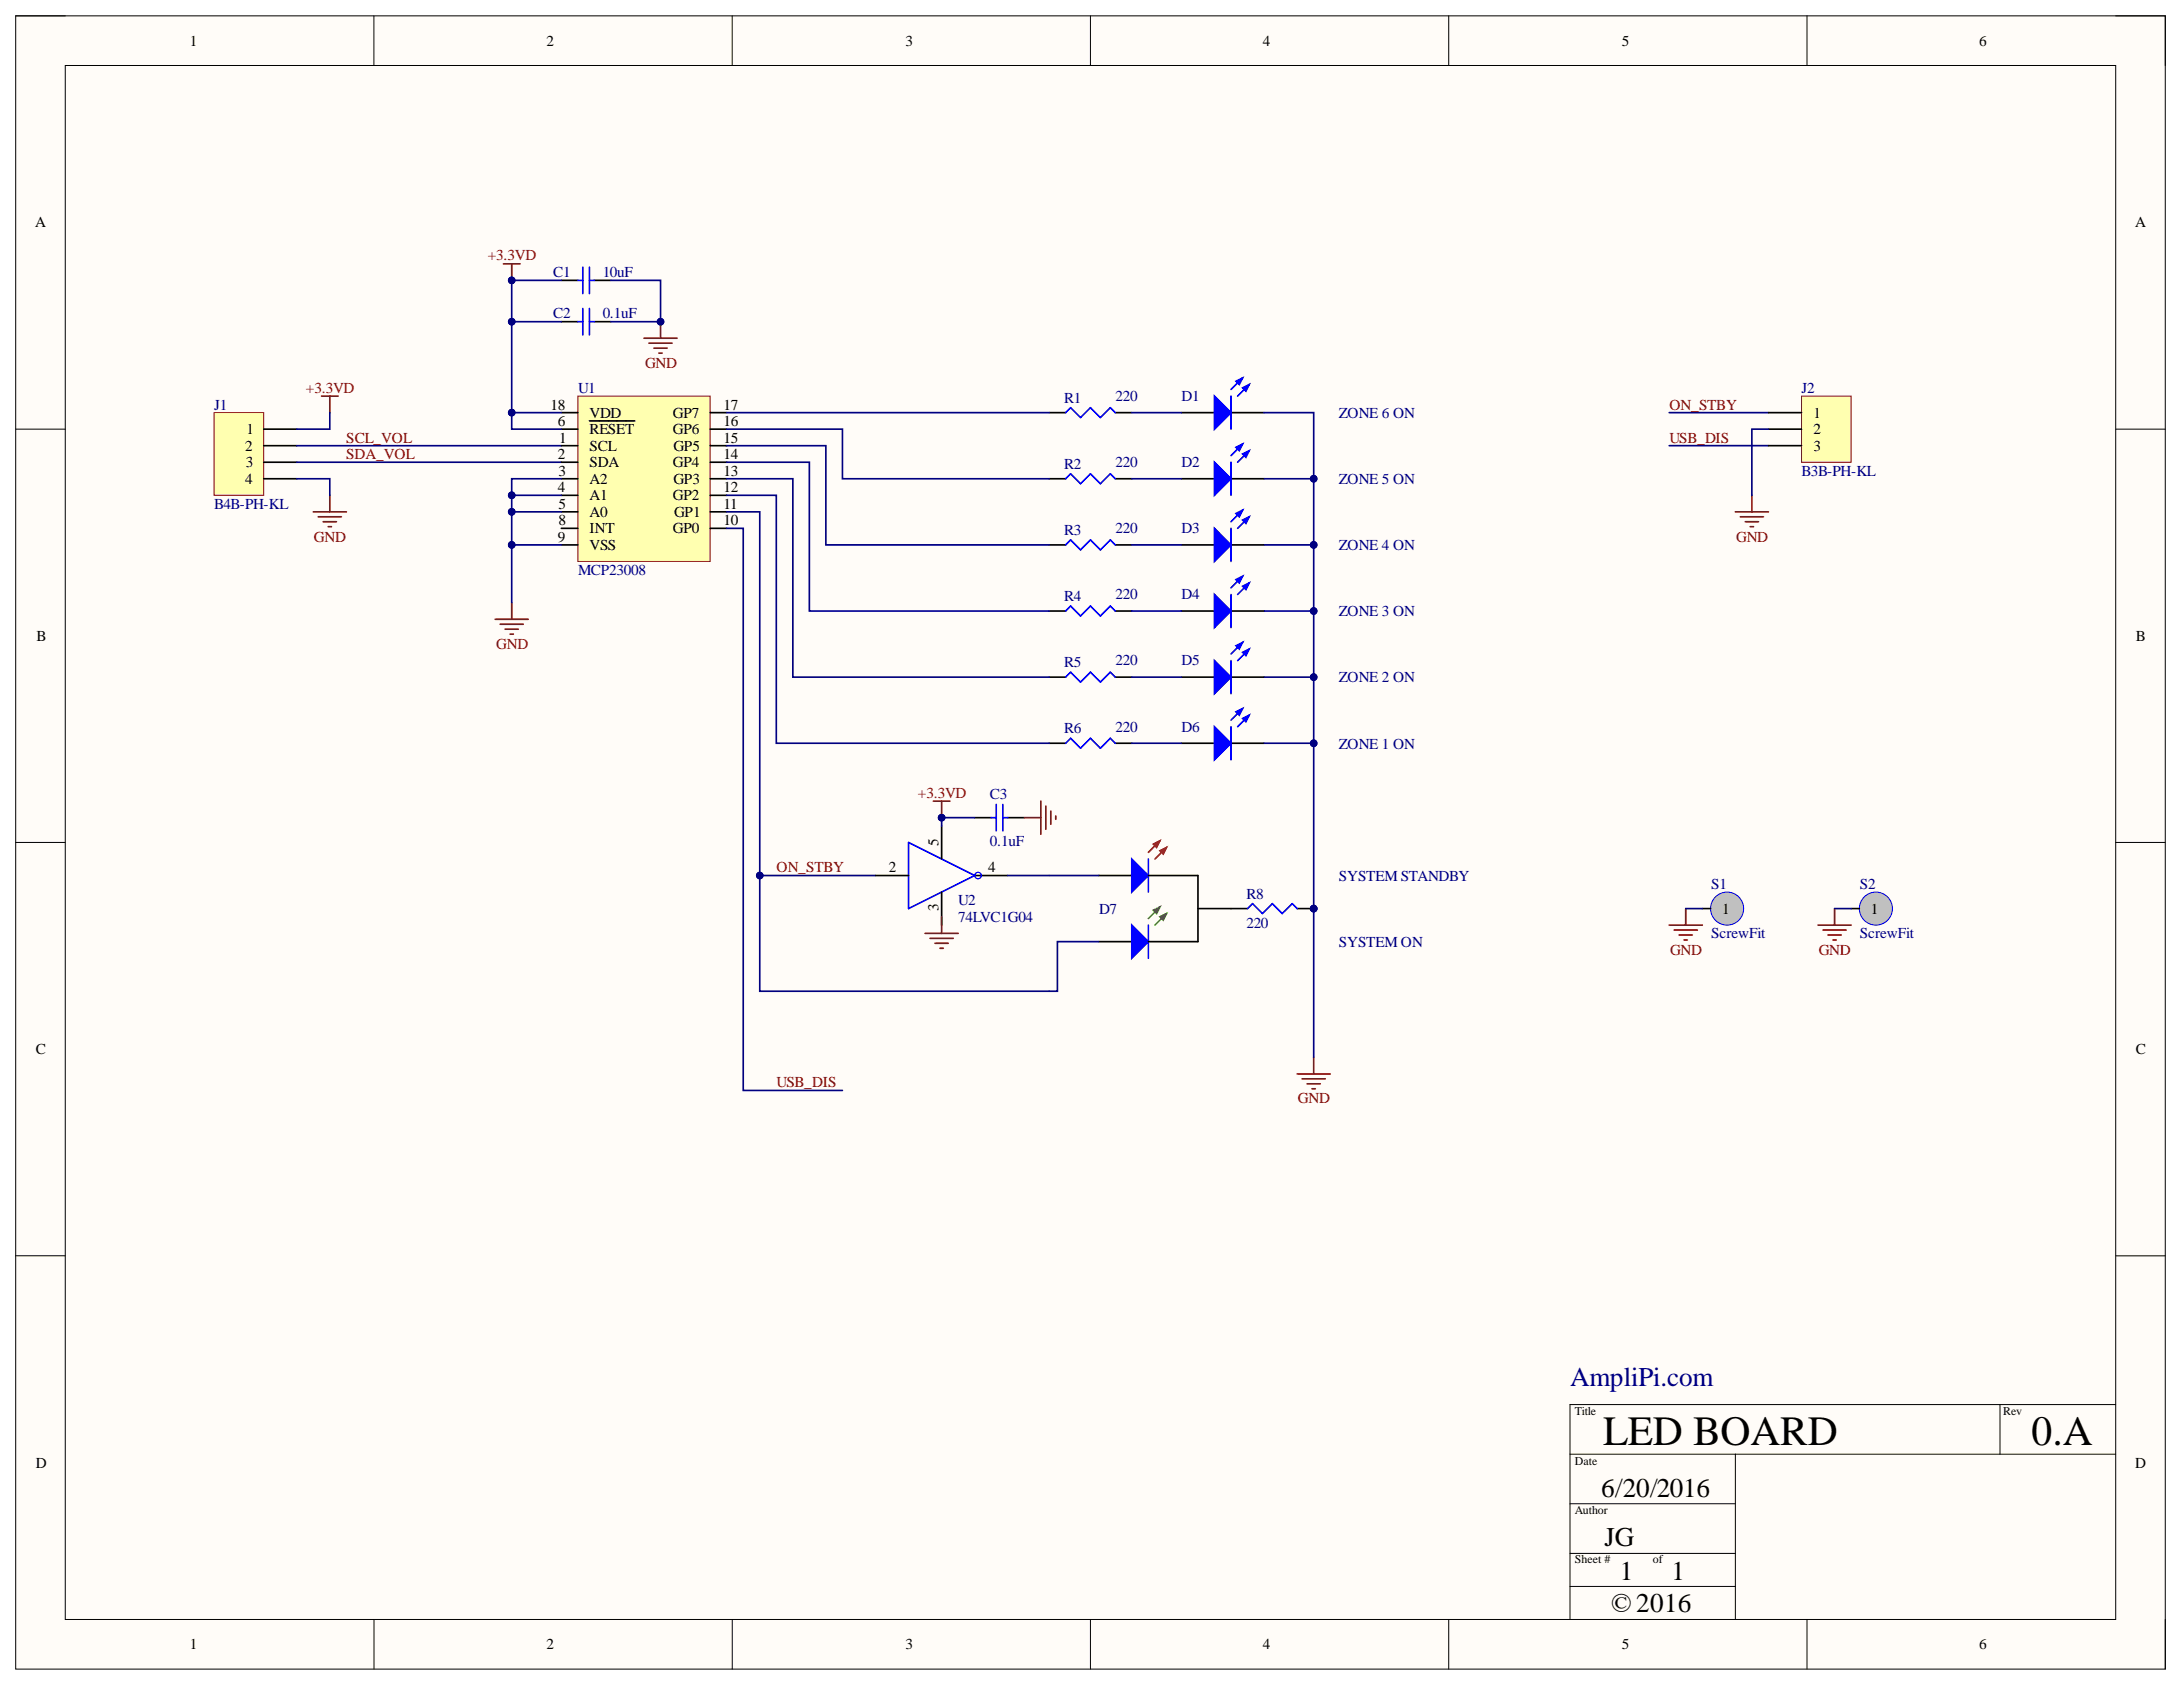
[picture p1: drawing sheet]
<svg xmlns="http://www.w3.org/2000/svg" width="279mm" height="216mm" viewBox="0 0 279 216" stroke-linecap="round" stroke-linejoin="round" font-family="sans-serif">
<defs><g id="words">
<g font-size="5.3">
<text x="205.2" y="184.9">LED BOARD</text>
<text x="260" y="184.9">0.A</text>
</g>
<text font-size="3.5" fill="#000080" x="201" y="177.4">AmpliPi.com</text>
<g font-size="3.5">
<text x="204.9" y="191.5">6/20/2016</text>
<text x="205.4" y="197.9">JG</text>
<text x="207.3" y="202.3">1</text>
<text x="213.9" y="202.3">1</text>
<text x="206.2" y="206.3">©2016</text>
</g>
<g font-size="1.9">
<text x="24.3" y="5.8">1</text>
<text x="70" y="5.8">2</text>
<text x="115.9" y="5.8">3</text>
<text x="161.6" y="5.8">4</text>
<text x="207.6" y="5.8">5</text>
<text x="253.3" y="5.8">6</text>
<text x="4.5" y="29.1">A</text>
<text x="273.3" y="29.1">A</text>
<text x="70.5" y="52.4">18</text>
<text x="75.4" y="53.4">VDD</text>
<text x="86.1" y="53.4">GP7</text>
<text x="92.6" y="52.4">17</text>
<text x="232.1" y="53.4">1</text>
<text x="31.4" y="57.7">2</text>
<text x="31.5" y="59.8">3</text>
<text x="31.6" y="55.6">1</text>
<text x="71.4" y="58.8">2</text>
<text x="71.4" y="54.5">6</text>
<text x="71.6" y="56.7">1</text>
<text x="75.4" y="59.8">SDA</text>
<text x="75.4" y="57.7">SCL</text>
<text x="75.4" y="55.6">RESET</text>
<text x="86.1" y="55.6">GP6</text>
<text x="86.1" y="59.8">GP4</text>
<text x="86.2" y="57.7">GP5</text>
<text x="92.6" y="54.5">16</text>
<text x="92.6" y="56.7">15</text>
<text x="92.6" y="58.8">14</text>
<text x="232.1" y="55.6">2</text>
<text x="232.1" y="57.7">3</text>
<text x="31.4" y="61.9">4</text>
<text x="71.4" y="63">4</text>
<text x="71.5" y="65.1">5</text>
<text x="71.5" y="60.9">3</text>
<text x="75.4" y="64">A1</text>
<text x="75.4" y="61.9">A2</text>
<text x="86.1" y="64">GP2</text>
<text x="86.2" y="61.9">GP3</text>
<text x="92.6" y="60.9">13</text>
<text x="92.6" y="63">12</text>
<text x="92.6" y="65.1">11</text>
<text x="71.4" y="69.3">9</text>
<text x="71.5" y="67.2">8</text>
<text x="75.4" y="66.1">A0</text>
<text x="75.4" y="68.2">INT</text>
<text x="75.4" y="70.4">VSS</text>
<text x="86.1" y="68.2">GP0</text>
<text x="86.3" y="66.1">GP1</text>
<text x="92.6" y="67.2">10</text>
<text x="4.7" y="82">B</text>
<text x="273.4" y="82">B</text>
<text x="113.8" y="111.6">2</text>
<text x="120.1" y="108.2" transform="rotate(-90 120.1 108.2)">5</text>
<text x="126.5" y="111.6">4</text>
<text x="120.1" y="116.6" transform="rotate(-90 120.1 116.6)">3</text>
<text x="220.4" y="116.9">1</text>
<text x="239.5" y="116.9">1</text>
<text x="4.6" y="134.9">C</text>
<text x="273.4" y="134.9">C</text>
<text x="4.6" y="187.8">D</text>
<text x="273.3" y="187.8">D</text>
<text x="24.3" y="211.1">1</text>
<text x="70" y="211.1">2</text>
<text x="115.9" y="211.1">3</text>
<text x="161.6" y="211.1">4</text>
<text x="207.6" y="211.1">5</text>
<text x="253.3" y="211.1">6</text>
</g>
<g font-size="1.9" fill="#800000">
<text x="62.4" y="33.3">+3.3VD</text>
<text x="82.6" y="47.1">GND</text>
<text x="39.2" y="50.3">+3.3VD</text>
<text x="213.7" y="52.4">ON_STBY</text>
<text x="44.3" y="56.7">SCL_VOL</text>
<text x="44.3" y="58.8">SDA_VOL</text>
<text x="213.7" y="56.7">USB_DIS</text>
<text x="40.2" y="69.3">GND</text>
<text x="222.2" y="69.3">GND</text>
<text x="63.5" y="83">GND</text>
<text x="117.5" y="102.1">+3.3VD</text>
<text x="99.4" y="111.6">ON_STBY</text>
<text x="213.7" y="122.2">GND</text>
<text x="232.8" y="122.2">GND</text>
<text x="99.4" y="139.1">USB_DIS</text>
<text x="166.1" y="141.2">GND</text>
</g>
<g font-size="1.9" fill="#000080">
<text x="70.8" y="35.4">C1</text>
<text x="77.1" y="35.4">10uF</text>
<text x="70.8" y="40.8">C2</text>
<text x="77.1" y="40.8">0.1uF</text>
<text x="27.4" y="52.4">J1</text>
<text x="74" y="50.3">U1</text>
<text x="136.2" y="51.6">R1</text>
<text x="142.8" y="51.3">220</text>
<text x="151.2" y="51.3">D1</text>
<text x="171.4" y="53.4">ZONE 6 ON</text>
<text x="230.6" y="50.3">J2</text>
<text x="142.8" y="59.8">220</text>
<text x="151.2" y="59.8">D2</text>
<text x="27.4" y="65.1">B4B-PH-KL</text>
<text x="136.2" y="60">R2</text>
<text x="171.4" y="61.9">ZONE 5 ON</text>
<text x="230.6" y="60.9">B3B-PH-KL</text>
<text x="136.2" y="68.5">R3</text>
<text x="142.8" y="68.2">220</text>
<text x="151.2" y="68.2">D3</text>
<text x="171.4" y="70.4">ZONE 4 ON</text>
<text x="74" y="73.6">MCP23008</text>
<text x="136.2" y="77">R4</text>
<text x="142.8" y="76.7">220</text>
<text x="151.2" y="76.7">D4</text>
<text x="171.4" y="78.8">ZONE 3 ON</text>
<text x="136.2" y="85.4">R5</text>
<text x="142.8" y="85.2">220</text>
<text x="151.2" y="85.2">D5</text>
<text x="171.4" y="87.3">ZONE 2 ON</text>
<text x="136.2" y="93.9">R6</text>
<text x="142.8" y="93.7">220</text>
<text x="151.2" y="93.7">D6</text>
<text x="171.4" y="95.8">ZONE 1 ON</text>
<text x="126.7" y="102.3">C3</text>
<text x="126.7" y="108.2">0.1uF</text>
<text x="171.4" y="112.7">SYSTEM STANDBY</text>
<text x="219" y="113.7">S1</text>
<text x="238" y="113.7">S2</text>
<text x="122.6" y="115.8">U2</text>
<text x="122.6" y="118">74LVC1G04</text>
<text x="140.7" y="116.9">D7</text>
<text x="159.5" y="115">R8</text>
<text x="159.5" y="118.8">220</text>
<text x="171.4" y="121.2">SYSTEM ON</text>
<text x="219" y="120.1">ScrewFit</text>
<text x="238" y="120.1">ScrewFit</text>
</g>
<g font-size="1.5">
<text x="201.6" y="181.1">Title</text>
<text x="256.4" y="181.1">Rev</text>
<text x="201.6" y="187.5">Date</text>
<text x="201.6" y="193.8">Author</text>
<text x="201.6" y="200">Sheet #</text>
<text x="211.5" y="200">of</text>
</g>
</g></defs>
<path d="M2 2h275.1v211.6h-275.1z" fill-rule="evenodd" fill="#fffcf8"/>
<path d="M2 2h275.1v211.6h-275.1z" fill="none" stroke="#000" stroke-width=".13"/>
<path d="M8.4 8.4h262.4v198.9h-262.4z" fill-rule="evenodd" fill="#fffcf8"/>
<g fill="none" stroke="#000" stroke-width=".13">
<path d="M2 2h6.4M8.4 8.4h262.4v198.9h-262.4zM47.9 2v6.4M93.7 2v6.4M139.6 2v6.4M185.4 2v6.4M231.3 2v6.4M270.8 2h6.3v6.4M2 54.9h6.4M270.8 54.9h6.3M2 107.8h6.4M270.8 107.8h6.3"/>
<path d="M2 160.7h6.4M256 179.8v6.3M270.8 160.7h6.3M270.8 179.8h-69.9v27.5M200.9 186.1h69.9M200.9 192.4h21.2M200.9 198.8h21.2M222.1 186.1v21.2M47.9 207.3v6.3M93.7 207.3v6.3M139.6 207.3v6.3M185.4 207.3v6.3"/>
<path d="M200.9 203h21.2M231.3 207.3v6.3M277.1 207.3v6.3"/>
</g>
<path d="M27.4 52.8h6.3v10.6h-6.3z" fill-rule="evenodd" fill="#ffffb0"/>
<path d="M27.4 52.8h6.3v10.6h-6.3z" fill="none" stroke="#800000" stroke-width=".13"/>
<path d="M33.7 54.9h4.3M33.7 57h4.3M33.7 59.2h4.3M151.2 52.8h4.2M157.6 52.8h4.2M33.7 61.3h4.3" fill="none" stroke="#000" stroke-width=".21"/>
<path d="M41.2 50.7h2.1M42.2 50.7v2.1M40.1 65.5h4.2M40.7 66.1h3M41.4 66.8h1.7M42 67.4h.4M42.2 63.4v2.1" fill="none" stroke="#800000" stroke-width=".21"/>
<path d="M38 57h33.8M38 59.2h33.8M42.2 52.8v2.1h-4.2M38 61.3h4.2v2.1" fill="none" stroke="#000080" stroke-width=".21"/>
<path d="M155.4 50.7l2.2 2.1-2.2 2.1z" fill="#00f"/>
<path d="M155.4 50.7l2.2 2.1-2.2 2.1zM159 48.4l-1.4 1.4M159.9 49.2l-1.5 1.5" fill="none" stroke="#00f" stroke-width=".21"/>
<path d="M159 49.6l.9-.4-.4 .9z" fill="#00f"/>
<path d="M159 49.6l.9-.4-.4 .9z" fill="none" stroke="#00f" stroke-width=".21"/>
<path d="M158.2 48.8l.8-.4-.4 .8z" fill="#00f"/>
<path d="M157.6 50.7v4.2M158.2 48.8l.8-.4-.4 .8z" fill="none" stroke="#00f" stroke-width=".21"/>
<path d="M151.2 61.3h4.2M157.6 61.3h4.2" fill="none" stroke="#000" stroke-width=".21"/>
<path d="M155.4 59.2l2.2 2.1-2.2 2.1z" fill="#00f"/>
<path d="M155.4 59.2l2.2 2.1-2.2 2.1zM159 56.8l-1.4 1.5M159.9 57.7l-1.5 1.5" fill="none" stroke="#00f" stroke-width=".21"/>
<path d="M159 58.1l.9-.4-.4 .8z" fill="#00f"/>
<path d="M159 58.1l.9-.4-.4 .8z" fill="none" stroke="#00f" stroke-width=".21"/>
<path d="M158.2 57.3l.8-.5-.4 .9z" fill="#00f"/>
<path d="M157.6 59.2v4.2M158.2 57.3l.8-.5-.4 .9z" fill="none" stroke="#00f" stroke-width=".21"/>
<path d="M140.6 120.5h4.3" fill="none" stroke="#000" stroke-width=".21"/>
<path d="M144.9 118.4l2.1 2.1-2.1 2.1z" fill="#00f"/>
<path d="M144.9 118.4l2.1 2.1-2.1 2.1z" fill="none" stroke="#00f" stroke-width=".21"/>
<path d="M148.5 116.1l-1.5 1.5M149.3 116.9l-1.5 1.5" fill="none" stroke="#00bf00" stroke-width=".21"/>
<path d="M148.5 117.3l.8-.4-.4 .9z" fill="#00bf00"/>
<path d="M148.5 117.3l.8-.4-.4 .9z" fill="none" stroke="#00bf00" stroke-width=".21"/>
<path d="M147.6 116.5l.9-.4-.5 .8z" fill="#00bf00"/>
<path d="M147.6 116.5l.9-.4-.5 .8z" fill="none" stroke="#00bf00" stroke-width=".21"/>
<path d="M147 118.4v4.2" fill="none" stroke="#00f" stroke-width=".21"/>
<path d="M140.6 112h4.3M153.3 116.3h4.3" fill="none" stroke="#000" stroke-width=".21"/>
<path d="M144.9 109.9l2.1 2.1-2.1 2.2z" fill="#00f"/>
<path d="M144.9 109.9l2.1 2.1-2.1 2.2z" fill="none" stroke="#00f" stroke-width=".21"/>
<path d="M148.5 107.6l-1.5 1.5M149.3 108.5l-1.5 1.4" fill="none" stroke="#f00" stroke-width=".21"/>
<path d="M148.5 108.9l.8-.4-.4 .8z" fill="#f00"/>
<path d="M148.5 108.9l.8-.4-.4 .8z" fill="none" stroke="#f00" stroke-width=".21"/>
<path d="M147.6 108l.9-.4-.5 .9z" fill="#f00"/>
<path d="M147.6 108l.9-.4-.5 .9z" fill="none" stroke="#f00" stroke-width=".21"/>
<path d="M136.4 52.8l.6-.6 1.3 1.2 1.3-1.2 1.2 1.2 1.3-1.2 .6 .6M147 109.9v4.3" fill="none" stroke="#00f" stroke-width=".21"/>
<path d="M134.3 52.8h2.1M142.7 52.8h2.2M147 112h6.3v8.5h-6.3" fill="none" stroke="#000" stroke-width=".21"/>
<circle cx="168.1" cy="116.3" r=".42" fill="#000080"/>
<circle cx="168.1" cy="116.3" r=".42" fill="none" stroke="#000080" stroke-width=".13"/>
<path d="M157.6 116.3h2.1M166 116.3h2.1" fill="none" stroke="#000" stroke-width=".21"/>
<circle cx="168.1" cy="116.3" r=".42" fill="#000080"/>
<circle cx="168.1" cy="116.3" r=".42" fill="none" stroke="#000080" stroke-width=".13"/>
<path d="M159.7 116.3l.6-.7 1.3 1.3 1.2-1.3 1.3 1.3 1.3-1.3 .6 .7" fill="none" stroke="#00f" stroke-width=".21"/>
<path d="M74 50.7h16.9v21.2h-16.9z" fill-rule="evenodd" fill="#ffffb0"/>
<path d="M74 50.7h16.9v21.2h-16.9z" fill="none" stroke="#800000" stroke-width=".13"/>
<g fill="none" stroke="#000" stroke-width=".21">
<path d="M71.8 59.2h2.2M71.8 57h2.2M71.8 54.9h2.2M71.8 52.8h2.2M75.4 53.9h5.8M90.9 59.2h2.1M90.9 57h2.1M90.9 54.9h2.1M90.9 52.8h2.1M71.8 65.5h2.2M71.8 63.4h2.2M71.8 61.3h2.2"/>
<path d="M71.8 67.6h2.2M71.8 69.7h2.2M90.9 65.5h2.1M90.9 63.4h2.1M90.9 61.3h2.1M90.9 67.6h2.1"/>
</g>
<path d="M64.4 33.8h2.2M65.5 33.8v2.1" fill="none" stroke="#800000" stroke-width=".21"/>
<circle cx="65.5" cy="35.9" r=".42" fill="#000080"/>
<circle cx="65.5" cy="35.9" r=".42" fill="none" stroke="#000080" stroke-width=".13"/>
<path d="M65.5 52.8v2.1h6.3" fill="none" stroke="#000080" stroke-width=".21"/>
<circle cx="65.5" cy="52.8" r=".42" fill="#000080"/>
<circle cx="65.5" cy="52.8" r=".42" fill="none" stroke="#000080" stroke-width=".13"/>
<path d="M63.4 79.3h4.2M64 79.9h3M65.5 77.1v2.2M64.6 80.5h1.7M65.3 81.2h.4" fill="none" stroke="#800000" stroke-width=".21"/>
<path d="M65.5 63.4h6.3" fill="none" stroke="#000080" stroke-width=".21"/>
<circle cx="65.5" cy="63.4" r=".42" fill="#000080"/>
<circle cx="65.5" cy="63.4" r=".42" fill="none" stroke="#000080" stroke-width=".13"/>
<path d="M65.5 65.5h6.3" fill="none" stroke="#000080" stroke-width=".21"/>
<circle cx="65.5" cy="65.5" r=".42" fill="#000080"/>
<circle cx="65.5" cy="65.5" r=".42" fill="none" stroke="#000080" stroke-width=".13"/>
<path d="M71.8 61.3h-6.3v15.8" fill="none" stroke="#000080" stroke-width=".21"/>
<circle cx="65.5" cy="63.4" r=".42" fill="#000080"/>
<circle cx="65.5" cy="63.4" r=".42" fill="none" stroke="#000080" stroke-width=".13"/>
<circle cx="65.5" cy="65.5" r=".42" fill="#000080"/>
<circle cx="65.5" cy="65.5" r=".42" fill="none" stroke="#000080" stroke-width=".13"/>
<circle cx="65.5" cy="69.7" r=".42" fill="#000080"/>
<circle cx="65.5" cy="69.7" r=".42" fill="none" stroke="#000080" stroke-width=".13"/>
<path d="M65.5 69.7h6.3" fill="none" stroke="#000080" stroke-width=".21"/>
<circle cx="65.5" cy="69.7" r=".42" fill="#000080"/>
<circle cx="65.5" cy="69.7" r=".42" fill="none" stroke="#000080" stroke-width=".13"/>
<path d="M134.3 61.3h2.1M142.7 61.3h2.2M151.2 69.7h4.2M157.6 69.7h4.2" fill="none" stroke="#000" stroke-width=".21"/>
<path d="M136.4 61.3l.6-.7 1.3 1.3 1.3-1.3 1.2 1.3 1.3-1.3 .6 .7" fill="none" stroke="#00f" stroke-width=".21"/>
<path d="M155.4 67.6l2.2 2.1-2.2 2.2z" fill="#00f"/>
<path d="M155.4 67.6l2.2 2.1-2.2 2.2zM159 65.3l-1.4 1.5M159.9 66.1l-1.5 1.5" fill="none" stroke="#00f" stroke-width=".21"/>
<path d="M159 66.6l.9-.5-.4 .9z" fill="#00f"/>
<path d="M159 66.6l.9-.5-.4 .9z" fill="none" stroke="#00f" stroke-width=".21"/>
<path d="M158.2 65.7l.8-.4-.4 .8z" fill="#00f"/>
<path d="M157.6 67.6v4.3M158.2 65.7l.8-.4-.4 .8z" fill="none" stroke="#00f" stroke-width=".21"/>
<path d="M151.2 78.2h4.2M157.6 78.2h4.2" fill="none" stroke="#000" stroke-width=".21"/>
<path d="M155.4 76.1l2.2 2.1-2.2 2.1z" fill="#00f"/>
<path d="M155.4 76.1l2.2 2.1-2.2 2.1zM159 73.8l-1.4 1.4M159.9 74.6l-1.5 1.5" fill="none" stroke="#00f" stroke-width=".21"/>
<path d="M159 75l.9-.4-.4 .8z" fill="#00f"/>
<path d="M159 75l.9-.4-.4 .8z" fill="none" stroke="#00f" stroke-width=".21"/>
<path d="M158.2 74.2l.8-.4-.4 .8z" fill="#00f"/>
<path d="M136.4 69.7l.6-.6 1.3 1.3 1.3-1.3 1.2 1.3 1.3-1.3 .6 .6M136.4 78.2l.6-.6 1.3 1.2 1.3-1.2 1.2 1.2 1.3-1.2 .6 .6M157.6 76.1v4.2M158.2 74.2l.8-.4-.4 .8z" fill="none" stroke="#00f" stroke-width=".21"/>
<path d="M134.3 69.7h2.1M134.3 78.2h2.1M142.7 69.7h2.2M142.7 78.2h2.2M151.2 86.7h4.2M157.6 86.7h4.2" fill="none" stroke="#000" stroke-width=".21"/>
<path d="M155.4 84.5l2.2 2.2-2.2 2.1z" fill="#00f"/>
<path d="M155.4 84.5l2.2 2.2-2.2 2.1zM159 82.2l-1.4 1.5M159.9 83.1l-1.5 1.4" fill="none" stroke="#00f" stroke-width=".21"/>
<path d="M159 83.5l.9-.4-.4 .8z" fill="#00f"/>
<path d="M159 83.5l.9-.4-.4 .8z" fill="none" stroke="#00f" stroke-width=".21"/>
<path d="M158.2 82.6l.8-.4-.4 .9z" fill="#00f"/>
<path d="M157.6 84.5v4.3M158.2 82.6l.8-.4-.4 .9z" fill="none" stroke="#00f" stroke-width=".21"/>
<path d="M151.2 95.1h4.2M157.6 95.1h4.2" fill="none" stroke="#000" stroke-width=".21"/>
<path d="M155.4 93l2.2 2.1-2.2 2.1z" fill="#00f"/>
<path d="M155.4 93l2.2 2.1-2.2 2.1zM159 90.7l-1.4 1.5M159.9 91.5l-1.5 1.5" fill="none" stroke="#00f" stroke-width=".21"/>
<path d="M159 91.9l.9-.4-.4 .9z" fill="#00f"/>
<path d="M159 91.9l.9-.4-.4 .9z" fill="none" stroke="#00f" stroke-width=".21"/>
<path d="M158.2 91.1l.8-.4-.4 .8z" fill="#00f"/>
<path d="M136.4 86.7l.6-.7 1.3 1.3 1.3-1.3 1.2 1.3 1.3-1.3 .6 .7M136.4 95.1l.6-.6 1.3 1.3 1.3-1.3 1.2 1.3 1.3-1.3 .6 .6M157.6 93v4.2M158.2 91.1l.8-.4-.4 .8z" fill="none" stroke="#00f" stroke-width=".21"/>
<path d="M134.3 86.7h2.1M134.3 95.1h2.1M142.7 86.7h2.2M142.7 95.1h2.2" fill="none" stroke="#000" stroke-width=".21"/>
<g fill="none" stroke="#000080" stroke-width=".21">
<path d="M93 54.9h14.8v6.4h26.5M93 57h12.7v12.7h28.6M93 59.2h10.6v19h30.7M93 52.8h41.3M144.9 52.8h6.3M93 61.3h8.5v25.4h32.8M93 63.4h6.4v31.7h34.9M144.9 61.3h6.3M144.9 69.7h6.3M144.9 78.2h6.3M161.8 61.3h6.3M144.9 86.7h6.3"/>
<path d="M144.9 95.1h6.3M134.3 112h6.3M140.6 120.5h-5.3v6.4h-1"/>
</g>
<circle cx="168.1" cy="61.3" r=".42" fill="#000080"/>
<circle cx="168.1" cy="61.3" r=".42" fill="none" stroke="#000080" stroke-width=".13"/>
<path d="M161.8 69.7h6.3" fill="none" stroke="#000080" stroke-width=".21"/>
<circle cx="168.1" cy="69.7" r=".42" fill="#000080"/>
<circle cx="168.1" cy="69.7" r=".42" fill="none" stroke="#000080" stroke-width=".13"/>
<path d="M161.8 78.2h6.3" fill="none" stroke="#000080" stroke-width=".21"/>
<circle cx="168.1" cy="78.2" r=".42" fill="#000080"/>
<circle cx="168.1" cy="78.2" r=".42" fill="none" stroke="#000080" stroke-width=".13"/>
<path d="M161.8 86.7h6.3" fill="none" stroke="#000080" stroke-width=".21"/>
<circle cx="168.1" cy="86.7" r=".42" fill="#000080"/>
<circle cx="168.1" cy="86.7" r=".42" fill="none" stroke="#000080" stroke-width=".13"/>
<path d="M161.8 95.1h6.3" fill="none" stroke="#000080" stroke-width=".21"/>
<circle cx="168.1" cy="95.1" r=".42" fill="#000080"/>
<circle cx="168.1" cy="95.1" r=".42" fill="none" stroke="#000080" stroke-width=".13"/>
<path d="M213.6 52.8h12.7M213.6 57h12.7M93 67.6h2.1v72h12.7" fill="none" stroke="#000080" stroke-width=".21"/>
<path d="M222.1 65.5h4.2M222.7 66.1h3M223.4 66.8h1.7M224 67.4h.4M224.2 63.4v2.1M166 137.4h4.3M166.7 138.1h2.9M167.3 138.7h1.7M167.9 139.3h.5M168.1 135.3v2.1" fill="none" stroke="#800000" stroke-width=".21"/>
<circle cx="221.1" cy="116.3" r="2.11" fill="#c0c0c0"/>
<circle cx="221.1" cy="116.3" r="2.11" fill="none" stroke="#00f" stroke-width=".13"/>
<path d="M217.9 116.3h1" fill="none" stroke="#000" stroke-width=".21"/>
<path d="M213.6 118.4h4.3M214.3 119h2.9M214.9 119.7h1.7M215.8 116.3v2.1M215.5 120.3h.5" fill="none" stroke="#800000" stroke-width=".21"/>
<path d="M215.8 116.3h2.1" fill="none" stroke="#000080" stroke-width=".21"/>
<circle cx="240.1" cy="116.3" r="2.12" fill="#c0c0c0"/>
<circle cx="240.1" cy="116.3" r="2.12" fill="none" stroke="#00f" stroke-width=".13"/>
<path d="M236.9 116.3h1.1" fill="none" stroke="#000" stroke-width=".21"/>
<path d="M119.5 102.5h2.1M120.5 102.5v2.1M232.7 118.4h4.2M233.3 119h3M234 119.7h1.7M234.8 116.3v2.1M234.6 120.3h.4" fill="none" stroke="#800000" stroke-width=".21"/>
<path d="M234.8 116.3h2.1" fill="none" stroke="#000080" stroke-width=".21"/>
<circle cx="120.5" cy="104.6" r=".42" fill="#000080"/>
<circle cx="120.5" cy="104.6" r=".42" fill="none" stroke="#000080" stroke-width=".13"/>
<path d="M93 65.5h4.2v46.5h14.9" fill="none" stroke="#000080" stroke-width=".21"/>
<circle cx="97.2" cy="112" r=".42" fill="#000080"/>
<circle cx="97.2" cy="112" r=".42" fill="none" stroke="#000080" stroke-width=".13"/>
<path d="M112.1 112h4.2M120.5 105.7v4.2M120.5 114.2v4.2M124.8 112h4.2M124.8 104.6h2.1M129 104.6h2.1" fill="none" stroke="#000" stroke-width=".21"/>
<path d="M116.3 107.8l8.5 4.2-8.5 4.3zM126.9 104.6h.6M127.5 103v3.3M128.4 103v3.3M128.4 104.6h.6" fill="none" stroke="#00f" stroke-width=".21"/>
<g fill="none" stroke="#00f" stroke-width=".13">
<circle cx="125.2" cy="112.1" r=".42"/>
<circle cx="125.2" cy="112.1" r=".41"/>
</g>
<path d="M118.4 119.5h4.2M120.5 117.3v2.2M131.1 104.6h2.1M133.2 102.5v4.3M133.9 103.2v2.9M134.5 103.8v1.7M135.1 104.4v.5M119 120.1h3M119.7 120.7h1.7M120.3 121.4h.4" fill="none" stroke="#800000" stroke-width=".21"/>
<path d="M124.8 104.6h-4.3v1.1" fill="none" stroke="#000080" stroke-width=".21"/>
<circle cx="120.5" cy="104.6" r=".42" fill="#000080"/>
<circle cx="120.5" cy="104.6" r=".42" fill="none" stroke="#000080" stroke-width=".13"/>
<path d="M97.2 112v14.9h37.1" fill="none" stroke="#000080" stroke-width=".21"/>
<circle cx="97.2" cy="112" r=".42" fill="#000080"/>
<circle cx="97.2" cy="112" r=".42" fill="none" stroke="#000080" stroke-width=".13"/>
<path d="M65.5 41.2h6.3M129 112h5.3" fill="none" stroke="#000080" stroke-width=".21"/>
<path d="M71.8 35.9h2.2M76.1 35.9h2.1M71.8 41.2h2.2M76.1 41.2h2.1" fill="none" stroke="#000" stroke-width=".21"/>
<path d="M74 35.9h.6M74.6 34.2v3.4M74.6 39.5v3.4M75.4 34.2v3.4M75.4 39.5v3.4M75.4 35.9h.7M74 41.2h.6M75.4 41.2h.7" fill="none" stroke="#00f" stroke-width=".21"/>
<circle cx="65.5" cy="41.2" r=".42" fill="#000080"/>
<circle cx="65.5" cy="41.2" r=".42" fill="none" stroke="#000080" stroke-width=".13"/>
<path d="M78.2 35.9h6.3v5.3h-6.3" fill="none" stroke="#000080" stroke-width=".21"/>
<circle cx="84.5" cy="41.2" r=".42" fill="#000080"/>
<circle cx="84.5" cy="41.2" r=".42" fill="none" stroke="#000080" stroke-width=".13"/>
<path d="M82.4 43.3h4.3M83.1 43.9h2.9M83.7 44.6h1.7M84.3 45.2h.5M84.5 41.2v2.1" fill="none" stroke="#800000" stroke-width=".21"/>
<circle cx="84.5" cy="41.2" r=".42" fill="#000080"/>
<circle cx="84.5" cy="41.2" r=".42" fill="none" stroke="#000080" stroke-width=".13"/>
<path d="M71.8 35.9h-6.3v16.9h6.3" fill="none" stroke="#000080" stroke-width=".21"/>
<circle cx="65.5" cy="35.9" r=".42" fill="#000080"/>
<circle cx="65.5" cy="35.9" r=".42" fill="none" stroke="#000080" stroke-width=".13"/>
<circle cx="65.5" cy="41.2" r=".42" fill="#000080"/>
<circle cx="65.5" cy="41.2" r=".42" fill="none" stroke="#000080" stroke-width=".13"/>
<circle cx="65.5" cy="52.8" r=".42" fill="#000080"/>
<circle cx="65.5" cy="52.8" r=".42" fill="none" stroke="#000080" stroke-width=".13"/>
<path d="M161.8 52.8h6.3v82.5" fill="none" stroke="#000080" stroke-width=".21"/>
<circle cx="168.1" cy="61.3" r=".42" fill="#000080"/>
<circle cx="168.1" cy="61.3" r=".42" fill="none" stroke="#000080" stroke-width=".13"/>
<circle cx="168.1" cy="69.7" r=".42" fill="#000080"/>
<circle cx="168.1" cy="69.7" r=".42" fill="none" stroke="#000080" stroke-width=".13"/>
<circle cx="168.1" cy="78.2" r=".42" fill="#000080"/>
<circle cx="168.1" cy="78.2" r=".42" fill="none" stroke="#000080" stroke-width=".13"/>
<circle cx="168.1" cy="86.7" r=".42" fill="#000080"/>
<circle cx="168.1" cy="86.7" r=".42" fill="none" stroke="#000080" stroke-width=".13"/>
<circle cx="168.1" cy="95.1" r=".42" fill="#000080"/>
<circle cx="168.1" cy="95.1" r=".42" fill="none" stroke="#000080" stroke-width=".13"/>
<circle cx="168.1" cy="116.3" r=".42" fill="#000080"/>
<circle cx="168.1" cy="116.3" r=".42" fill="none" stroke="#000080" stroke-width=".13"/>
<path d="M230.6 50.7h6.3v8.5h-6.3z" fill-rule="evenodd" fill="#ffffb0"/>
<path d="M230.6 50.7h6.3v8.5h-6.3z" fill="none" stroke="#800000" stroke-width=".13"/>
<path d="M226.3 52.8h4.3M226.3 54.9h4.3M226.3 57h4.3" fill="none" stroke="#000" stroke-width=".21"/>
<path d="M226.3 54.9h-2.1v8.5" fill="none" stroke="#000080" stroke-width=".21"/>
<use href="#words"/>
</svg>
